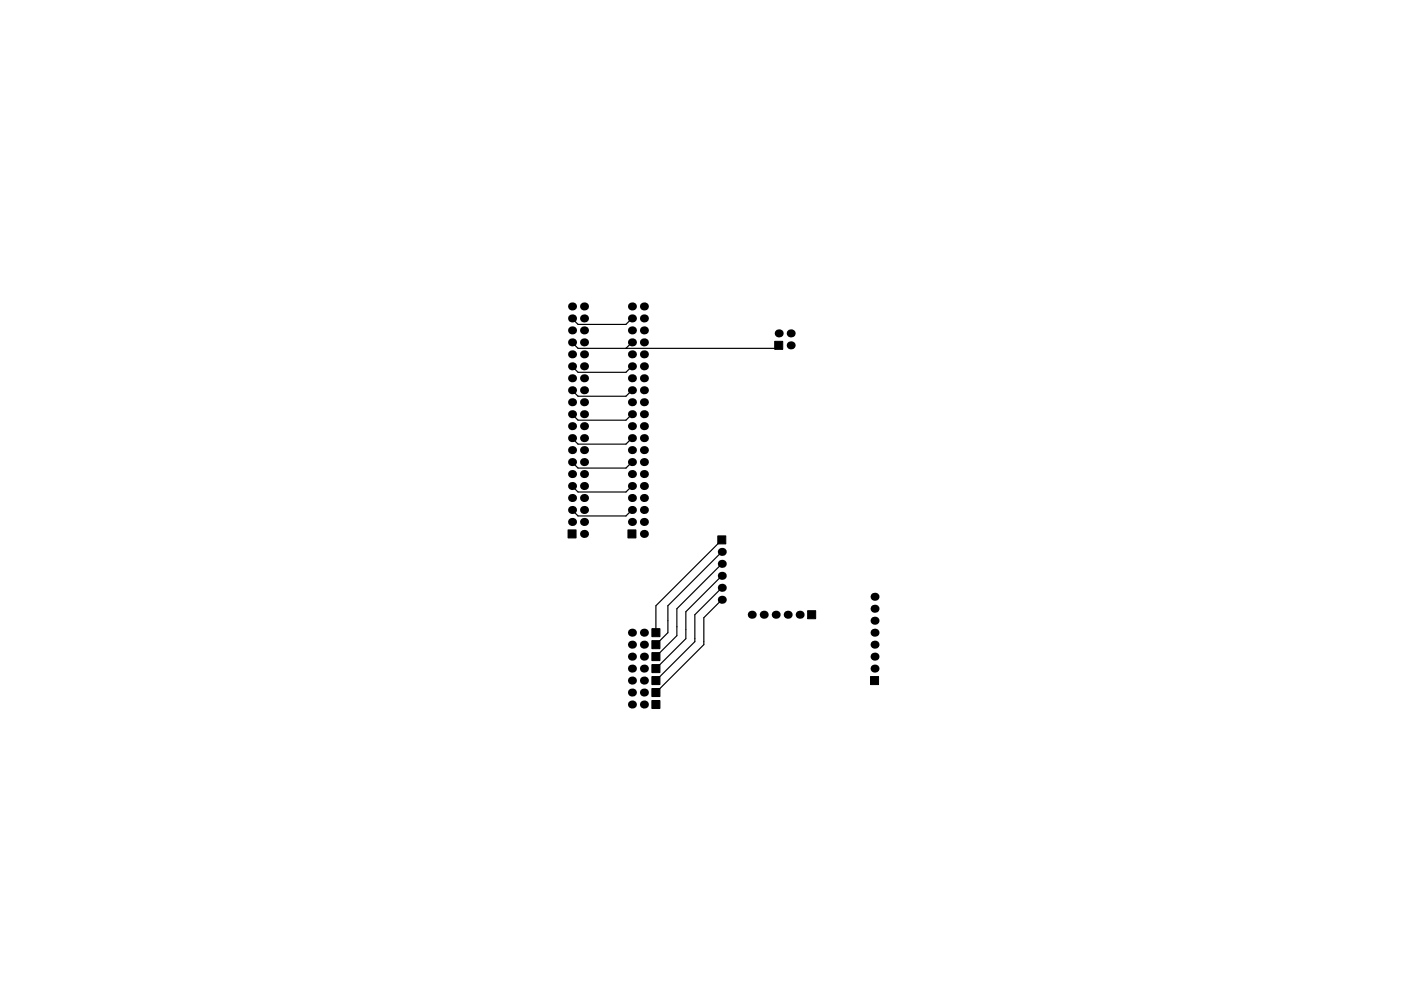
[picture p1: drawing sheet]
<svg xmlns="http://www.w3.org/2000/svg" width="297mm" height="210mm" viewBox="0 0 297 210" stroke-linecap="round" stroke-linejoin="round" font-family="sans-serif">
<g fill="#000" stroke="#000" stroke-width=".21">
<path d="M164.3 72.4h1.6v1.7h-1.6zM120.4 112.4h1.7v1.7h-1.7zM133.1 112.4h1.7v1.7h-1.7zM152.2 113.7h1.7v1.7h-1.7zM138.2 133.4h1.7v1.7h-1.7zM138.2 135.9h1.7v1.7h-1.7zM171.2 129.6h1.7v1.7h-1.7zM138.2 143.5h1.7v1.7h-1.7zM138.2 138.5h1.7v1.7h-1.7zM138.2 141h1.7v1.7h-1.7zM138.2 146.1h1.7v1.7h-1.7zM138.2 148.6h1.7v1.7h-1.7z"/>
<path d="M184.6 143.5h1.7v1.7h-1.7z"/>
</g>
<g fill="#000">
<circle cx="121.3" cy="72.6" r=".85"/>
<circle cx="121.3" cy="75.2" r=".85"/>
<circle cx="121.3" cy="70.1" r=".85"/>
<circle cx="121.3" cy="67.6" r=".85"/>
<circle cx="121.3" cy="77.7" r=".85"/>
<circle cx="121.3" cy="65" r=".85"/>
<circle cx="123.8" cy="70.1" r=".85"/>
<circle cx="123.8" cy="77.7" r=".85"/>
<circle cx="123.8" cy="72.6" r=".85"/>
<circle cx="123.8" cy="65" r=".85"/>
<circle cx="123.8" cy="75.2" r=".85"/>
<circle cx="123.8" cy="67.6" r=".85"/>
<circle cx="134" cy="77.7" r=".85"/>
<circle cx="134" cy="72.6" r=".85"/>
<circle cx="134" cy="70.1" r=".85"/>
<circle cx="134" cy="67.6" r=".85"/>
<circle cx="134" cy="65" r=".85"/>
<circle cx="134" cy="75.2" r=".85"/>
<circle cx="136.5" cy="72.6" r=".85"/>
<circle cx="136.5" cy="75.2" r=".85"/>
<circle cx="136.5" cy="70.1" r=".85"/>
<circle cx="136.5" cy="67.6" r=".85"/>
<circle cx="136.5" cy="77.7" r=".85"/>
<circle cx="136.5" cy="65" r=".85"/>
<circle cx="165.1" cy="70.7" r=".85"/>
<circle cx="167.6" cy="73.3" r=".85"/>
<circle cx="167.6" cy="70.7" r=".85"/>
<circle cx="121.3" cy="98" r=".85"/>
<circle cx="121.3" cy="93" r=".85"/>
<circle cx="121.3" cy="90.4" r=".85"/>
<circle cx="121.3" cy="87.9" r=".85"/>
<circle cx="121.3" cy="95.5" r=".85"/>
<circle cx="121.3" cy="82.8" r=".85"/>
<circle cx="121.3" cy="80.3" r=".85"/>
<circle cx="121.3" cy="85.3" r=".85"/>
<circle cx="123.8" cy="93" r=".85"/>
<circle cx="123.8" cy="85.3" r=".85"/>
<circle cx="123.8" cy="98" r=".85"/>
<circle cx="123.8" cy="90.4" r=".85"/>
<circle cx="123.8" cy="82.8" r=".85"/>
<circle cx="123.8" cy="80.3" r=".85"/>
<circle cx="123.8" cy="95.5" r=".85"/>
<circle cx="123.8" cy="87.9" r=".85"/>
<circle cx="134" cy="98" r=".85"/>
<circle cx="134" cy="95.5" r=".85"/>
<circle cx="134" cy="90.4" r=".85"/>
<circle cx="134" cy="82.8" r=".85"/>
<circle cx="134" cy="80.3" r=".85"/>
<circle cx="134" cy="87.9" r=".85"/>
<circle cx="134" cy="93" r=".85"/>
<circle cx="134" cy="85.3" r=".85"/>
<circle cx="136.5" cy="80.3" r=".85"/>
<circle cx="136.5" cy="98" r=".85"/>
<circle cx="136.5" cy="95.5" r=".85"/>
<circle cx="136.5" cy="87.9" r=".85"/>
<circle cx="136.5" cy="85.3" r=".85"/>
<circle cx="136.5" cy="82.8" r=".85"/>
<circle cx="136.5" cy="93" r=".85"/>
<circle cx="136.5" cy="90.4" r=".85"/>
<circle cx="121.3" cy="110.7" r=".85"/>
<circle cx="121.3" cy="105.7" r=".85"/>
<circle cx="121.3" cy="103.1" r=".85"/>
<circle cx="121.3" cy="100.6" r=".85"/>
<circle cx="121.3" cy="108.2" r=".85"/>
<circle cx="123.8" cy="103.1" r=".85"/>
<circle cx="123.8" cy="113.3" r=".85"/>
<circle cx="123.8" cy="110.7" r=".85"/>
<circle cx="123.8" cy="108.2" r=".85"/>
<circle cx="123.8" cy="105.7" r=".85"/>
<circle cx="123.8" cy="100.6" r=".85"/>
<circle cx="134" cy="105.7" r=".85"/>
<circle cx="134" cy="110.7" r=".85"/>
<circle cx="134" cy="108.2" r=".85"/>
<circle cx="134" cy="103.1" r=".85"/>
<circle cx="134" cy="100.6" r=".85"/>
<circle cx="136.5" cy="105.7" r=".85"/>
<circle cx="136.5" cy="108.2" r=".85"/>
<circle cx="136.5" cy="100.6" r=".85"/>
<circle cx="136.5" cy="113.3" r=".85"/>
<circle cx="136.5" cy="103.1" r=".85"/>
<circle cx="136.5" cy="110.7" r=".85"/>
<circle cx="153" cy="117.1" r=".85"/>
<circle cx="153" cy="119.6" r=".85"/>
<circle cx="134" cy="134.2" r=".85"/>
<circle cx="134" cy="139.3" r=".85"/>
<circle cx="134" cy="136.8" r=".85"/>
<circle cx="136.5" cy="134.2" r=".85"/>
<circle cx="136.5" cy="139.3" r=".85"/>
<circle cx="136.5" cy="136.8" r=".85"/>
<circle cx="153" cy="124.7" r=".85"/>
<circle cx="153" cy="127.2" r=".85"/>
<circle cx="153" cy="122.2" r=".85"/>
<circle cx="159.4" cy="130.4" r=".85"/>
<circle cx="161.9" cy="130.4" r=".85"/>
<circle cx="164.5" cy="130.4" r=".85"/>
<circle cx="167" cy="130.4" r=".85"/>
<circle cx="169.5" cy="130.4" r=".85"/>
<circle cx="185.4" cy="134.2" r=".85"/>
<circle cx="185.4" cy="136.8" r=".85"/>
<circle cx="185.4" cy="126.6" r=".85"/>
<circle cx="185.4" cy="129.2" r=".85"/>
<circle cx="185.4" cy="139.3" r=".85"/>
<circle cx="185.4" cy="131.7" r=".85"/>
<circle cx="134" cy="149.5" r=".85"/>
<circle cx="134" cy="144.4" r=".85"/>
<circle cx="134" cy="141.9" r=".85"/>
<circle cx="134" cy="146.9" r=".85"/>
<circle cx="136.5" cy="149.5" r=".85"/>
<circle cx="136.5" cy="144.4" r=".85"/>
<circle cx="136.5" cy="141.9" r=".85"/>
<circle cx="136.5" cy="146.9" r=".85"/>
<circle cx="185.4" cy="141.9" r=".85"/>
</g>
<g fill="none" stroke="#000" stroke-width=".25">
<path d="M121.3 72.6l1.3 1.3h41.9l.6-.6M121.3 77.7l1.3 1.3h10.1l1.3-1.3M121.3 67.6l1.3 1.2h10.1l1.3-1.2M134 72.6l-1.3 1.3M121.3 98l1.3 1.3h10.1l1.3-1.3M121.3 93l1.3 1.2h10.1l1.3-1.2M121.3 87.9l1.3 1.2h10.1l1.3-1.2M121.3 82.8l1.3 1.3h10.1l1.3-1.3M121.3 108.2l1.3 1.3h10.1l1.3-1.3M121.3 103.1l1.3 1.3h10.1l1.3-1.3M153 114.5l-13.9 14v5.7M153 117.1l-11.4 11.4v5.7l-2.5 2.6"/>
<path d="M153 119.6l-9.5 9.6v5.7l-4.4 4.4M153 122.2l-7.6 7.6v5.7l-6.3 6.4M153 124.7l-5.7 5.7v5.7l-8.2 8.3M153 127.2l-3.8 3.9v5.7l-10.1 10.1"/>
</g>
</svg>
